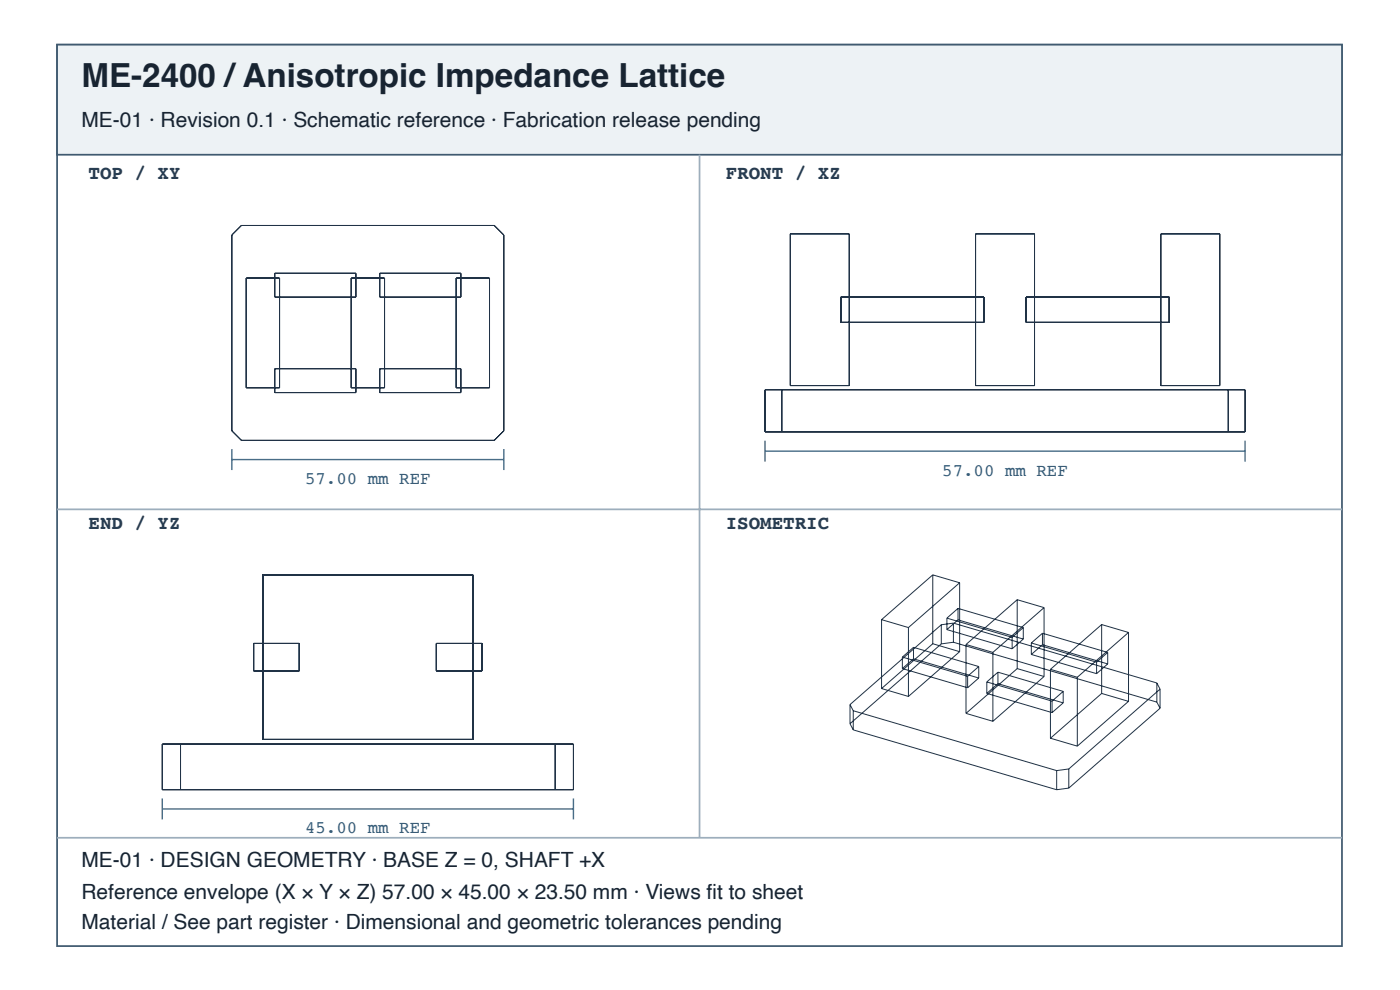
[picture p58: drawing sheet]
<svg xmlns="http://www.w3.org/2000/svg" width="297mm" height="210mm" viewBox="0 0 297 210" stroke-linecap="round" stroke-linejoin="round" font-family="sans-serif">
<defs><g id="words">
<text font-size="7" fill="#182431" x="17.3" y="18.4">ME-2400 /Anisotropic Impedance Lattice</text>
<g font-size="4.4" fill="#182431">
<text x="17.3" y="26.9">ME-01 · Revision 0.1 · Schematic reference · Fabrication release pending</text>
<text x="17.3" y="183.9">ME-01 · DESIGN GEOMETRY · BASE Z = 0, SHAFT +X</text>
<text x="17.3" y="190.6">Reference envelope (X × Y × Z) 57.00 × 45.00 × 23.50 mm · Views fi t to sheet</text>
<text x="17.3" y="196.9">Material / See part register · Dimensional and geometric tolerances pending</text>
</g>
<g font-size="4.1" fill="#263d52">
<text x="18.8" y="38">TOP / XY</text>
<text x="154" y="38">FRONT / XZ</text>
<text x="18.8" y="112.1">END / YZ</text>
<text x="154" y="112.1">ISOMETRIC</text>
</g>
<g font-size="3.7" fill="#335b78">
<text x="199.9" y="100.8">57.00 mm REF</text>
<text x="64.7" y="102.6">57.00 mm REF</text>
<text x="64.7" y="176.7">45.00 mm REF</text>
</g>
</g></defs>
<path d="M12.1 9.5h272.6v191.1h-272.6z" fill="none" stroke="#405a70" stroke-width=".37"/>
<path d="M12.1 9.5h272.6v23.3h-272.6z" fill="#edf2f5"/>
<path d="M12.1 9.5h272.6v23.3h-272.6z" fill="none" stroke="#405a70" stroke-width=".37"/>
<path d="M148.4 32.8v144.8M12.1 108h272.6M12.1 177.6h272.6" fill="none" stroke="#9daebc" stroke-width=".37"/>
<g fill="none" stroke="#203246" stroke-width=".21">
<path d="M49.2 49.8l2-2h53.7l2 2v41.5l-2 2.1h-53.7l-2-2.1zM52.2 58.9h7.1v23.3h-7.1zM58.3 57.9h17.2v5.1h-17.2zM74.5 58.9h7.1v23.3h-7.1zM80.6 57.9h17.2v5.1h-17.2zM96.8 58.9h7.1v23.3h-7.1zM167.7 49.6h12.5v32.1h-12.5zM207 49.6h12.5v32.1h-12.5zM246.3 49.6h12.5v32.1h-12.5zM58.3 78.2h17.2v5h-17.2zM80.6 78.2h17.2v5h-17.2zM178.4 63h30.4v5.3h-30.4z"/>
<path d="M217.7 63h30.4v5.3h-30.4zM162.3 82.6h101.8v9h-101.8zM165.9 82.6v9M260.6 82.6v9M53.8 136.4h9.7v5.8h-9.7zM55.7 121.9h44.6v34.9h-44.6zM92.6 136.4h9.7v5.8h-9.7zM187 131.4v14.6M187 131.4l5.7 1.6M191.4 139.3v2.4M191.4 139.3l13.9 4.1M192.7 133v14.7"/>
<path d="M193.8 137.2l-2.4 2.1M193.8 137.2v2.5M193.8 139.7l-2.4 2M193.8 139.7l13.8 4M193.8 137.2l13.8 4.1M197.9 121.9l-10.9 9.5M197.9 121.9v14.6M197.9 136.5l-10.9 9.5M197.9 136.5l5.7 1.7M197.9 121.9l5.7 1.7M199.7 132.5v4M199.7 136.5l-19.4 16.9"/>
<path d="M199.7 132.5l-19.4 16.9M200.9 131.1v2.4M200.9 133.5l13.8 4.1M200.9 131.1l13.8 4M202.3 132.1v4.1M202.3 136.2l43.1 12.7M202.3 132.1l43.1 12.7M202.3 136.2l-2.6 .3M202.3 132.1l-2.6 .4M203.2 129l-2.3 2.1M203.2 131.4l-2.3 2.1M203.2 129v2.4"/>
<path d="M203.2 131.4l13.9 4.1M203.2 129l13.9 4.1M203.6 123.6l-10.9 9.4M203.6 123.6v14.6M203.6 138.2l-10.9 9.5M204.9 136.6l5.7 1.7M204.9 136.6v14.6M210.6 138.3v14.6M214.7 135.1v2.5M215.8 127.1l5.7 1.7M215.8 127.1l-10.9 9.5M215.8 127.1v14.6"/>
<path d="M217.1 133.1l-2.4 2M217.1 135.5l-2.4 2.1M217.1 133.1v2.4M218.8 136.3v2.5M218.8 138.8l13.8 4M218.8 136.3l13.8 4.1M221.2 134.3l-2.4 2M221.2 136.7l-2.4 2.1M221.2 134.3v2.4M221.2 136.7l13.8 4.1M221.2 134.3l13.8 4M221.5 128.8l-10.9 9.5"/>
<path d="M221.5 128.8v14.6M233.7 132.4l-10.8 9.5M233.7 132.4v14.6M233.7 132.4l5.7 1.7M235 138.3l-2.4 2.1M235 138.3v2.5M239.4 134.1l-10.8 9.5M239.4 134.1v14.6M34.4 157.7h87.3v9.7h-87.3zM38.3 157.7v9.7M117.8 157.7v9.7M180.3 149.4v4"/>
<path d="M180.3 153.4l.7 1.3M180.3 149.4l.7 1.3M181 150.7v4M181 154.7l43.2 12.7M181 150.7l43.2 12.7M187 146l5.7 1.7M191.4 141.7l13.9 4.1M204.9 151.2l5.7 1.7M205.3 143.4v2.4M207.6 141.3l-2.3 2.1M207.6 141.3v2.4M207.6 143.7l-2.3 2.1"/>
<path d="M209.4 144.6v2.4M209.4 147l13.8 4.1M209.4 144.6l13.8 4M211.7 142.5l-2.3 2.1M211.7 142.5v2.4M211.7 144.9l-2.3 2.1M211.7 144.9l13.9 4.1M211.7 142.5l13.9 4.1M215.8 141.7l-10.9 9.5M215.8 141.7l5.7 1.7M221.5 143.4l-10.9 9.5M222.9 141.9v14.6"/>
<path d="M222.9 156.5l5.7 1.7M222.9 141.9l5.7 1.7M223.2 148.6v2.5M225.6 146.6l-2.4 2M225.6 146.6v2.4M225.6 149l-2.4 2.1M228.6 143.6v14.6M232.6 140.4v2.4M233.7 147l-10.8 9.5M233.7 147l5.7 1.7M235 140.8l-2.4 2M239.4 148.7l-10.8 9.5"/>
<path d="M245.4 144.8v4.1M245.4 148.9l.7 1.3M245.4 144.8l.7 1.3M246.1 146.1v4.1M246.1 150.2l-19.4 16.9M246.1 146.1l-19.4 16.9M224.2 163.4v4M226.7 163v4.1M226.7 167.1l-2.5 .3M226.7 163l-2.5 .4"/>
</g>
<path d="M49.2 95.2v4.5M49.2 97.4h57.7M106.9 95.2v4.5M162.3 93.4v4.5M162.3 95.7h101.8M264.1 93.4v4.5M34.4 169.3v4.4M34.4 171.5h87.3M121.7 169.3v4.4" fill="none" stroke="#466b86" stroke-width=".3"/>
<use href="#words"/>
</svg>
